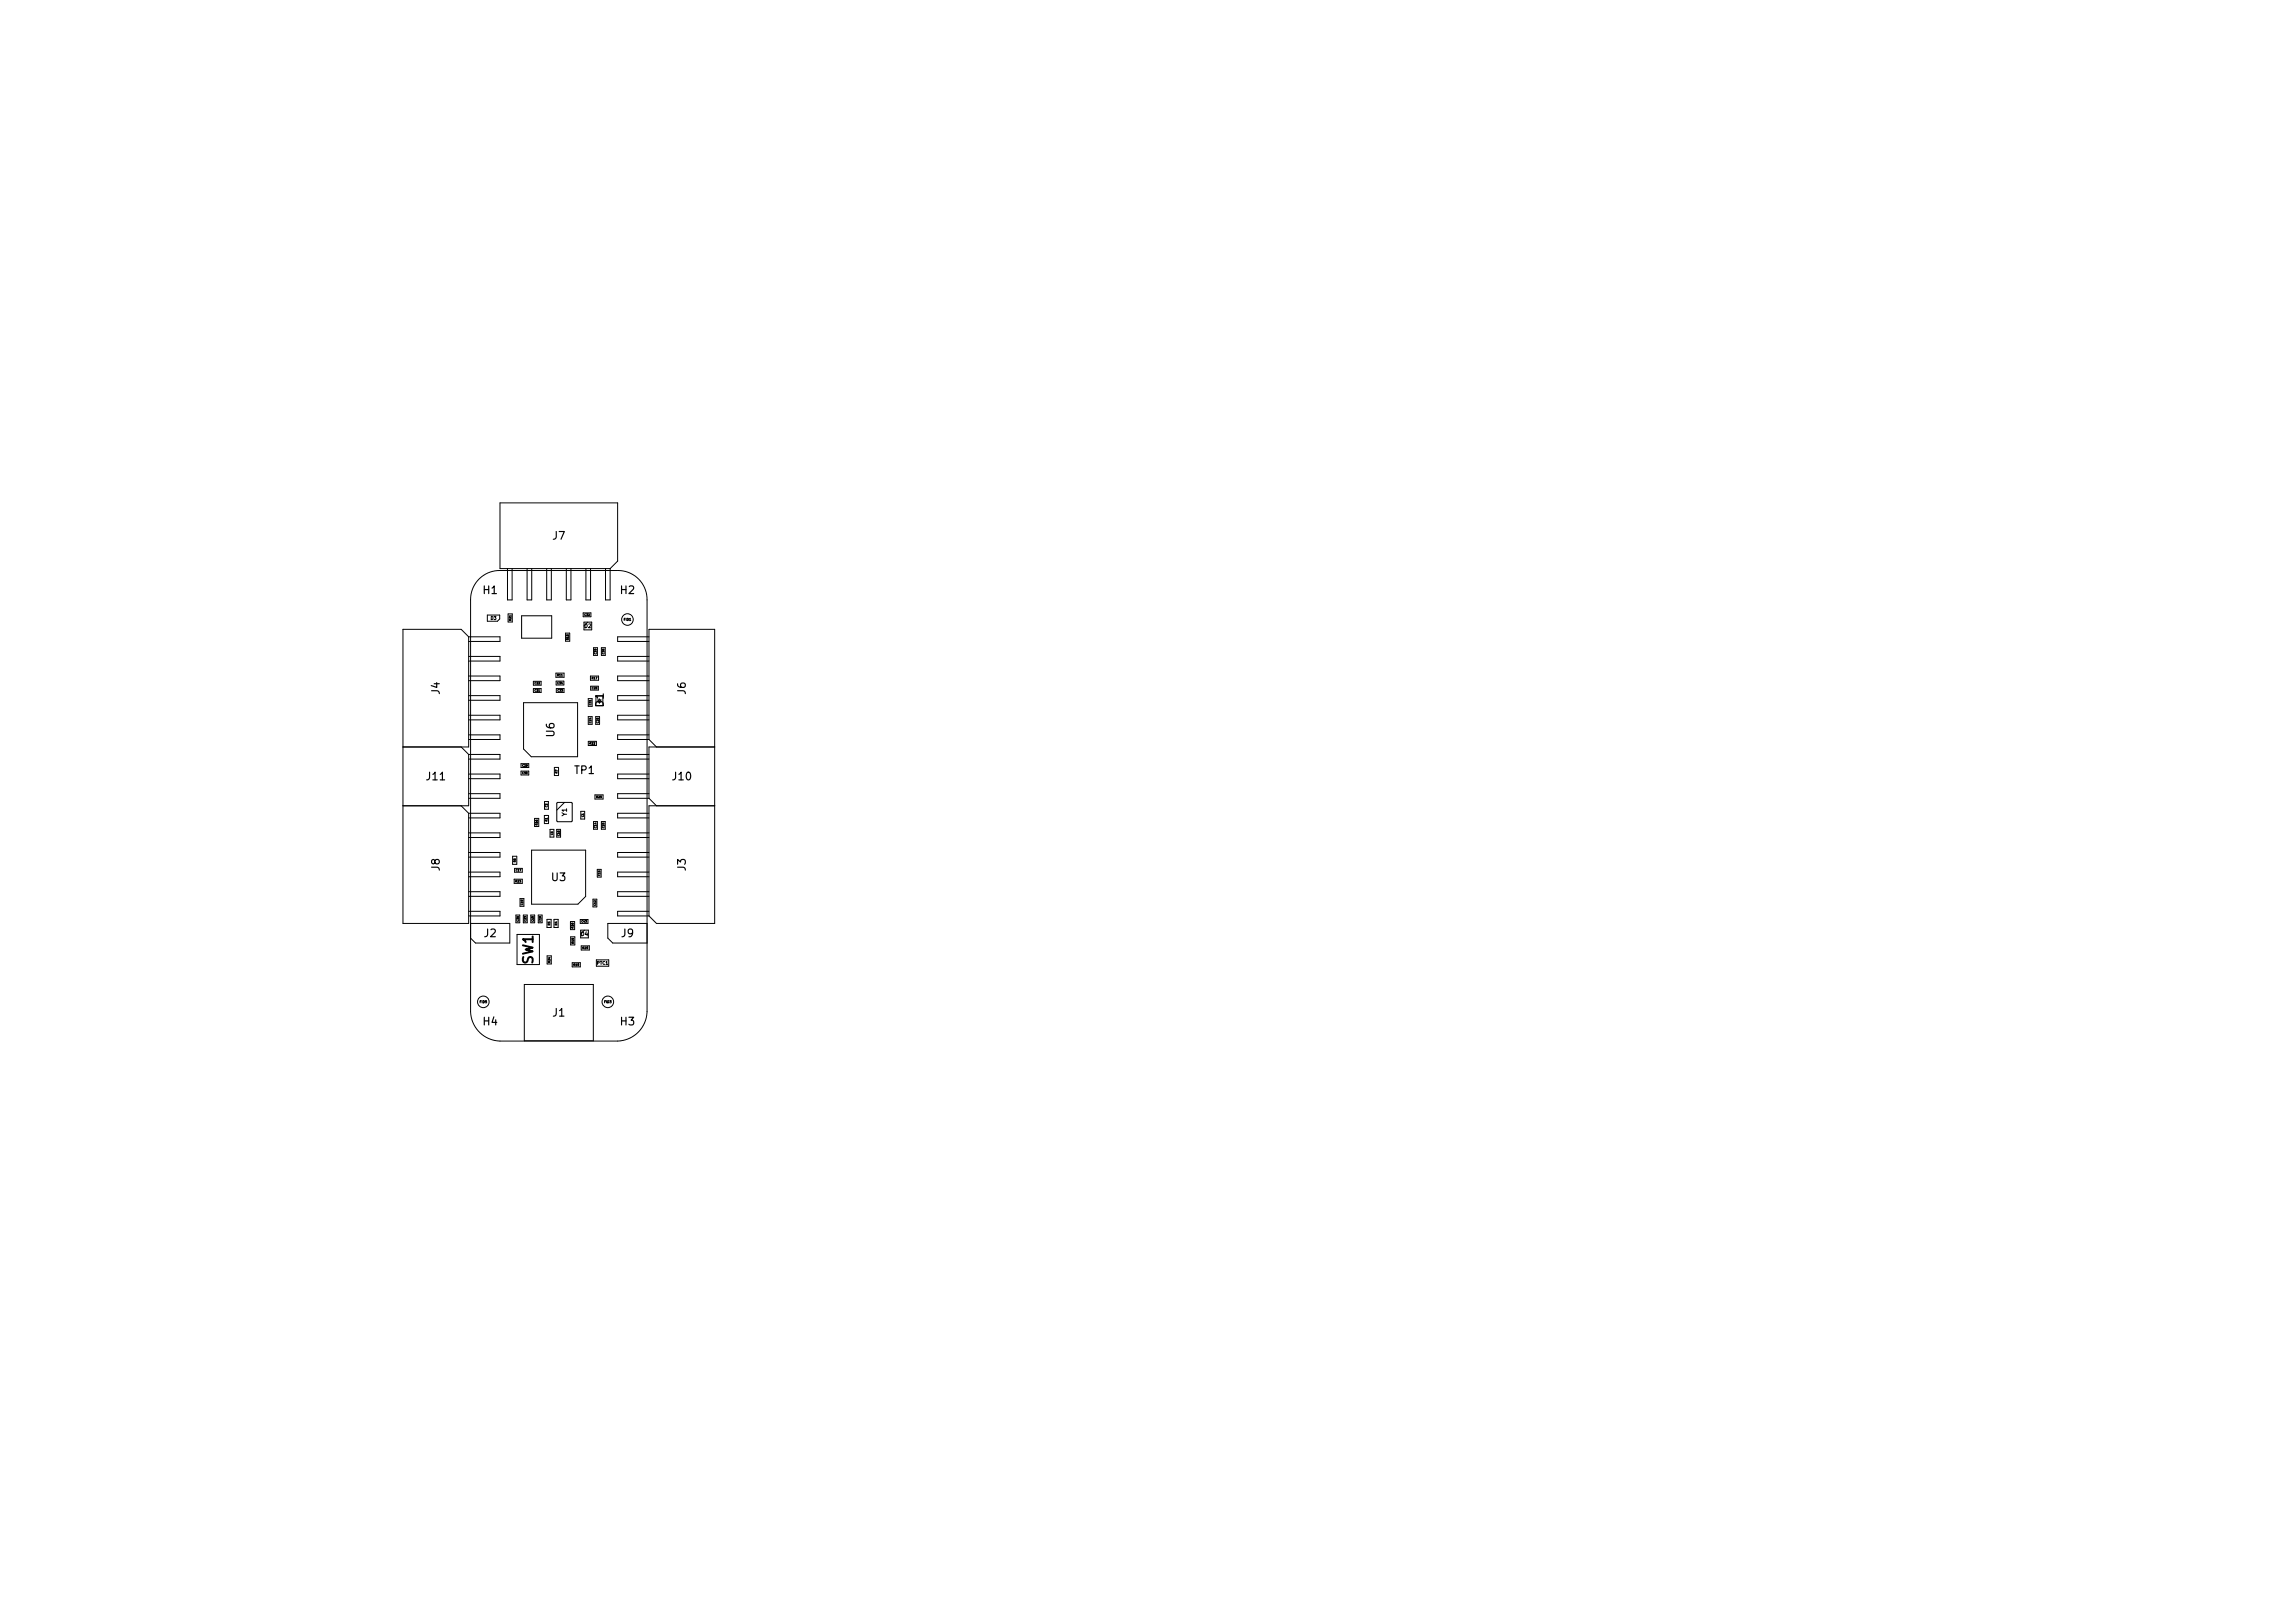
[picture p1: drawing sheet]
<svg xmlns="http://www.w3.org/2000/svg" width="297mm" height="210mm" viewBox="0 0 297 210" stroke-linecap="round" stroke-linejoin="round" font-family="sans-serif">
<defs><g id="words">
<text font-size="1.8" x="69.1" y="124.9" transform="rotate(-90 69.1 124.9)">SW1</text>
<g font-size="1.4">
<text x="71.6" y="69.9">J7</text>
<text x="62.6" y="76.9">H1</text>
<text x="80.4" y="76.9">H2</text>
<text x="57" y="89.9" transform="rotate(-90 57 89.9)">J4</text>
<text x="88.8" y="89.9" transform="rotate(-90 88.8 89.9)">J6</text>
<text x="71.8" y="95.4" transform="rotate(-90 71.8 95.4)">U6</text>
<text x="78.2" y="91.6" transform="rotate(-90 78.2 91.6)">D1</text>
<text x="55.3" y="101.1">J11</text>
<text x="74.4" y="100.3">TP1</text>
<text x="87.2" y="101.1">J10</text>
<text x="57" y="112.8" transform="rotate(-90 57 112.8)">J8</text>
<text x="88.8" y="112.8" transform="rotate(-90 88.8 112.8)">J3</text>
<text x="71.5" y="114.1">U3</text>
<text x="62.7" y="121.4">J2</text>
<text x="80.5" y="121.4">J9</text>
<text x="71.6" y="131.7">J1</text>
<text x="62.6" y="132.8">H4</text>
<text x="80.4" y="132.8">H3</text>
</g>
<text font-size=".8" x="73.4" y="105.7" transform="rotate(-90 73.4 105.7)">Y1</text>
<g font-size=".7">
<text x="75.7" y="81.3">D2</text>
<text x="75.3" y="121.2">D4</text>
</g>
<g font-size=".6">
<text x="63.6" y="80.3">D3</text>
<text x="77.3" y="125">PTC1</text>
</g>
<g font-size=".4">
<text x="66.2" y="80.4" transform="rotate(-90 66.2 80.4)">R21</text>
<text x="73.7" y="82.9" transform="rotate(-90 73.7 82.9)">R15</text>
<text x="80.8" y="80.4">FID1</text>
<text x="72.2" y="87.6">R11</text>
<text x="76.7" y="88">R17</text>
<text x="72.2" y="100.2" transform="rotate(-90 72.2 100.2)">R7</text>
<text x="76.4" y="96.4">R22</text>
<text x="69.6" y="106.9" transform="rotate(-90 69.6 106.9)">R16</text>
<text x="70.9" y="106.4" transform="rotate(-90 70.9 106.4)">R1</text>
<text x="77.3" y="103.4">R25</text>
<text x="66.8" y="111.7" transform="rotate(-90 66.8 111.7)">R6</text>
<text x="66.8" y="114.3">R23</text>
<text x="71.3" y="119.9" transform="rotate(-90 71.3 119.9)">R5</text>
<text x="72.2" y="119.9" transform="rotate(-90 72.2 119.9)">R4</text>
<text x="71.3" y="124.7" transform="rotate(-90 71.3 124.7)">R24</text>
<text x="74.3" y="120.2" transform="rotate(-90 74.3 120.2)">R18</text>
<text x="74.3" y="125.1">R10</text>
<text x="74.3" y="122.2" transform="rotate(-90 74.3 122.2)">R19</text>
<text x="75.5" y="122.9">R20</text>
<text x="62.2" y="129.9">FID5</text>
<text x="78.3" y="129.9">FID3</text>
</g>
<g font-size=".3">
<text x="75.7" y="79.8">C32</text>
<text x="69.3" y="88.6">C22</text>
<text x="69.3" y="89.6">C21</text>
<text x="72.2" y="88.6">C34</text>
<text x="72.2" y="89.6">C33</text>
<text x="76.7" y="89.3">C28</text>
<text x="77.3" y="84.7" transform="rotate(-90 77.3 84.7)">C39</text>
<text x="78.3" y="84.7" transform="rotate(-90 78.3 84.7)">C38</text>
<text x="76.6" y="93.7" transform="rotate(-90 76.6 93.7)">C24</text>
<text x="76.6" y="91.3" transform="rotate(-90 76.6 91.3)">C31</text>
<text x="77.5" y="93.7" transform="rotate(-90 77.5 93.7)">C25</text>
<text x="67.7" y="99.3">C29</text>
<text x="67.7" y="100.3">C30</text>
<text x="70.9" y="104.6" transform="rotate(-90 70.9 104.6)">C2</text>
<text x="75.6" y="105.8" transform="rotate(-90 75.6 105.8)">C1</text>
<text x="77.3" y="107.2" transform="rotate(-90 77.3 107.2)">C14</text>
<text x="78.3" y="107.2" transform="rotate(-90 78.3 107.2)">C20</text>
<text x="66.8" y="112.9">C17</text>
<text x="71.6" y="108.2" transform="rotate(-90 71.6 108.2)">C5</text>
<text x="72.5" y="108.3" transform="rotate(-90 72.5 108.3)">C16</text>
<text x="77.7" y="113.4" transform="rotate(-90 77.7 113.4)">C15</text>
<text x="67.2" y="119.4" transform="rotate(-90 67.2 119.4)">C35</text>
<text x="67.7" y="117.2" transform="rotate(-90 67.7 117.2)">C18</text>
<text x="68.2" y="119.4" transform="rotate(-90 68.2 119.4)">C23</text>
<text x="69.1" y="119.4" transform="rotate(-90 69.1 119.4)">C10</text>
<text x="70.1" y="119.4" transform="rotate(-90 70.1 119.4)">C19</text>
<text x="75.3" y="119.5">C43</text>
<text x="77.2" y="117.3" transform="rotate(-90 77.2 117.3)">C12</text>
</g>
</g></defs>
<g fill="none" stroke="#000" stroke-width=".13">
<path d="M62.1 75a3.8 3.8 0 0 1 2.7-1.1h15.2a3.8 3.8 0 0 1 3.8 3.8v53.4a3.9 3.9 0 0 1-3.8 3.8h-15.2a3.9 3.9 0 0 1-3.8-3.8v-53.4a3.8 3.8 0 0 1 1.1-2.7zM63.1 79.7h1.6v.5l-.3 .3h-1.3zM64.8 65.1h15.2v7.6l-1 1h-14.2zM65.7 73.7v4h.6v-4M65.8 79.5h.6v1.1h-.6zM67.6 79.8h3.9v2.9h-3.9zM68.3 73.7v4h.6v-4M70.8 73.7v4h.6v-4M73.4 73.7v4h.6v-4M75.5 79.4h1v.5h-1zM75.9 73.7v4h.6v-4M78.4 73.7v4h.6v-4"/>
<path d="M59.7 96.8l1 .9M60.7 82.5l-1-1h-7.5v38.1h8.5v-14.2M60.7 97.7h4.1v.6h-4.1M60.7 97.7v6.7h-8.5M60.7 82.5v14.3h-8.5M60.7 95.2h4.1v.6h-4.1M60.7 82.5h4.1v.6h-4.1M60.7 85h4.1v.6h-4.1M60.7 87.6h4.1v.6h-4.1M60.7 90.1h4.1v.6h-4.1M60.7 92.7h4.1v.6h-4.1M67.5 98.9h1v.5h-1z"/>
<path d="M67.5 99.9h1v.5h-1zM67.8 91h7v7h-6l-1-1zM69.1 88.3h1v.5h-1zM69.1 89.2h1v.5h-1zM71.8 99.4h.6v1.1h-.6zM72 87.2h1.1v.5h-1.1zM72 88.2h1v.5h-1zM72.1 89.2h1v.5h-1zM73.3 82h.5v1.1h-.5zM75.6 80.6h1v1h-1zM76.1 80.6l-.5 .5M76.2 90.5h.5v1h-.5z"/>
<path d="M76.2 92.8h.5v1h-.5zM76.2 96h1.1v.6h-1.1zM76.5 87.6h1v.5h-1zM76.5 88.9h1v.5h-1zM76.9 83.9h.5v1h-.5zM77.2 92.8h.5v1h-.5zM77.9 83.9h.5v1h-.5zM84.1 95.8v-14.3h8.5v38.1h-7.6l-.9-.9M84.1 97.7h-4.1v.6h4.1M84.1 82.5h-4.1v.6h4.1M84.1 85h-4.1v.6h4.1M84.1 87.6h-4.1v.6h4.1"/>
<path d="M84.1 90.1h-4.1v.6h4.1M84.1 92.7h-4.1v.6h4.1M84.1 95.2h-4.1v.6h4.1M84.1 95.8l.9 1M92.6 96.8h-8.5v6.6M59.7 104.4l1 1M60.7 113h4.1v.6h-4.1M60.7 100.3h4.1v.6h-4.1M60.7 102.8h4.1v.6h-4.1M60.7 105.4h4.1v.6h-4.1M60.7 107.9h4.1v.6h-4.1M60.7 110.4h4.1v.6h-4.1"/>
<path d="M60.7 115.5h4.1v.6h-4.1M60.7 118.1h4.1v.6h-4.1M61 119.6h5v2.6h-4.4l-.6-.7M66.4 110.9h.5v1.1h-.5zM66.6 113.9h1.1v.5h-1.1zM66.7 112.5h1v.5h-1zM66.8 118.5h.5v1h-.5zM67.4 116.4h.5v1h-.5zM67.8 118.5h.5v1h-.5zM68.8 118.5h.5v1h-.5zM68.9 110.1h7v6l-1 1h-6zM69.2 106h.6v1.1h-.6z"/>
<path d="M69.7 118.5h.5v1h-.5zM70.5 105.6h.6v1.1h-.6zM70.5 103.8h.5v1h-.5zM70.9 119.1h.5v1.1h-.5zM71.3 107.4h.5v1h-.5zM71.8 119.1h.5v1.1h-.5zM72.1 107.4h.5v1h-.5zM72.1 104.1l.1-.1h1.8l.1 .1v2.3l-.1 .1h-1.8l-.1-.1zM73.1 104l-1 1M73.9 119.4h.5v1h-.5zM75.2 119.1h1v.5h-1zM75.2 105.1h.5v1h-.5z"/>
<path d="M76.8 116.5h.5v1h-.5zM76.9 106.4h.5v1h-.5zM77.1 103h1v.5h-1zM77.4 112.6h.5v1h-.5zM77.9 106.4h.5v1h-.5zM83.8 119.6h-5.1v1.9l.7 .7h4.4M84.1 113h-4.1v.6h4.1M84.1 100.3h-4.1v.6h4.1M84.1 102.8h-4.1v.6h4.1M84.1 103.4l.9 1M84.1 105.4h-4.1v.6h4.1M84.1 107.9h-4.1v.6h4.1"/>
<path d="M84.1 110.4h-4.1v.6h4.1M84.1 115.5h-4.1v.6h4.1M84.1 118.1h-4.1v.6h4.1M92.6 104.4h-8.5v14.3M67 121.1h2.9v3.9h-2.9zM67.9 127.5h9v7.3h-9zM70.9 123.8h.5v1.1h-.5zM73.9 121.4h.6v1h-.6zM74.1 124.7h1.1v.6h-1.1zM75.2 120.5h1v1h-1zM75.3 122.5h1v.6h-1zM75.7 120.5l-.5 .5"/>
<path d="M77.3 124.3h1.6v.9h-1.6z"/>
<circle cx="81.3" cy="80.3" r=".75"/>
<circle cx="62.6" cy="129.8" r=".75"/>
<circle cx="78.7" cy="129.8" r=".75"/>
</g>
<use href="#words"/>
</svg>
